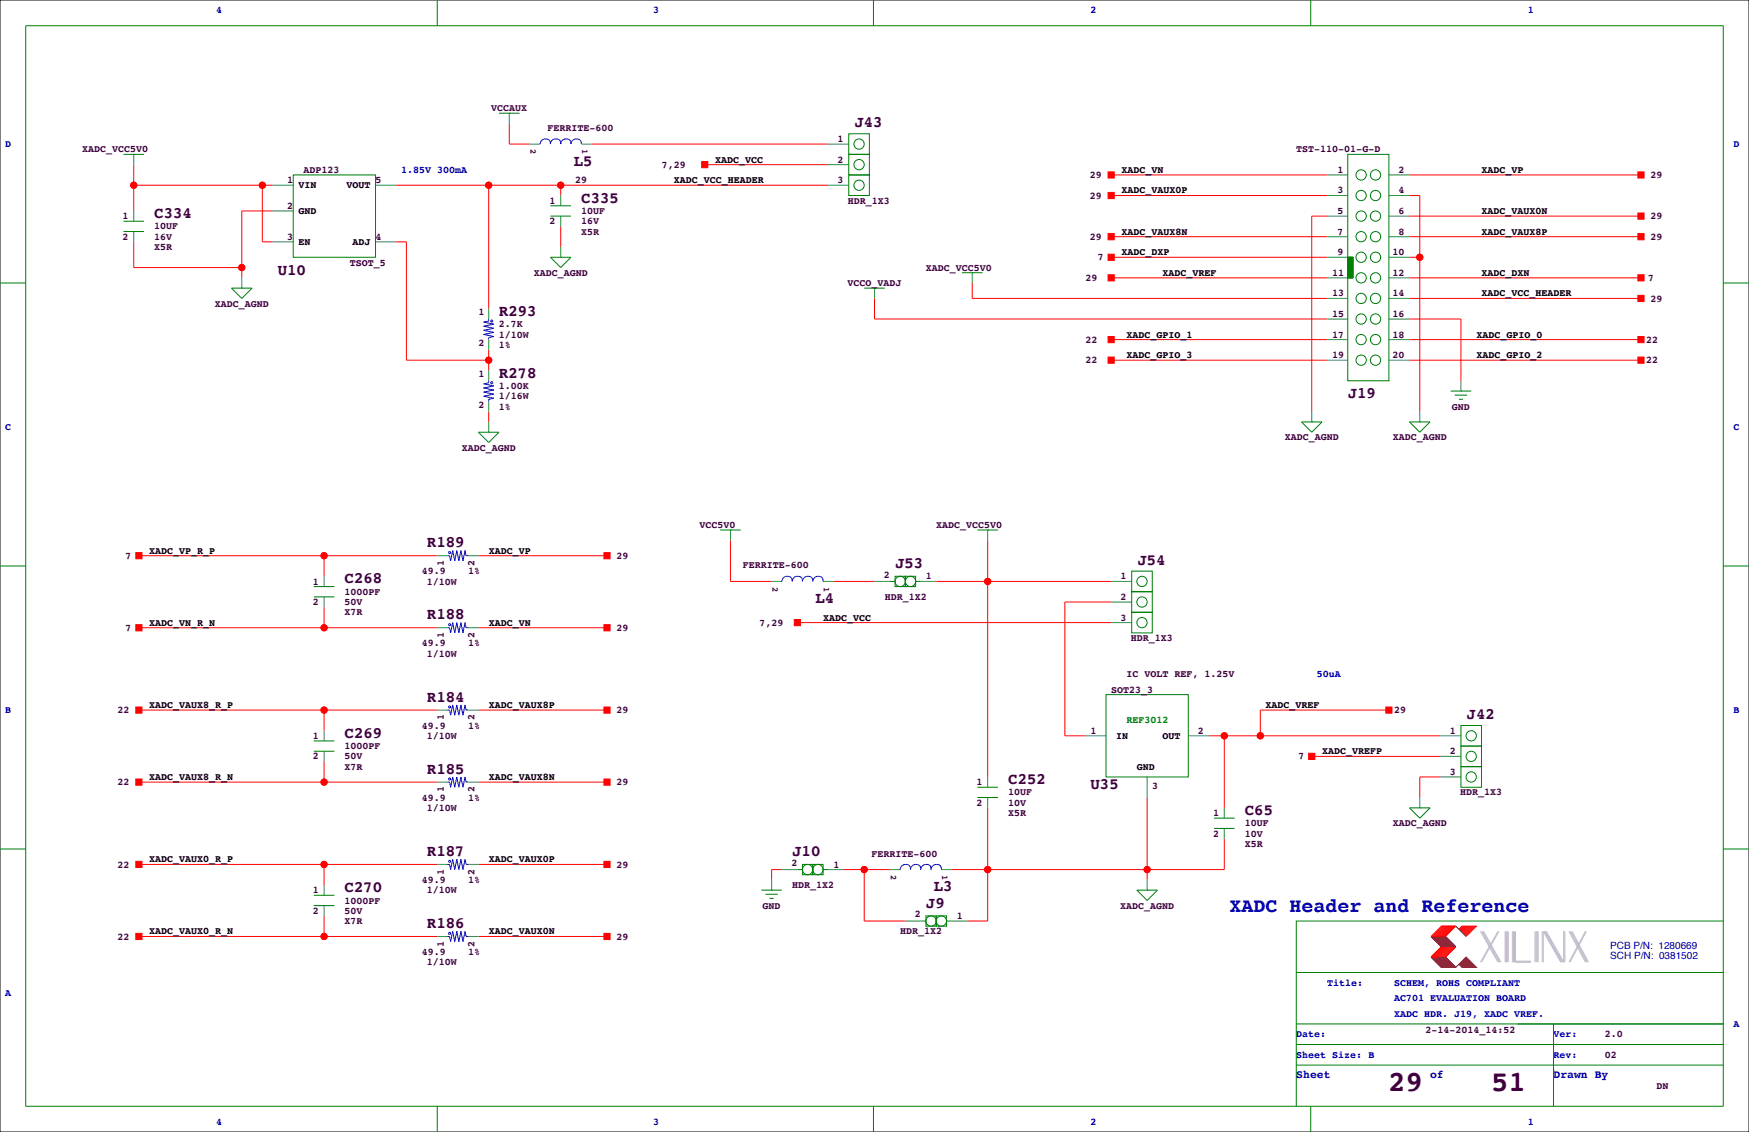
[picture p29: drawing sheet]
<svg xmlns="http://www.w3.org/2000/svg" width="432mm" height="279mm" viewBox="0 0 432 279" stroke-linecap="round" stroke-linejoin="round" font-family="sans-serif">
<defs><g id="words">
<g font-size="7.1" fill="#400040">
<text x="342.8" y="269.3">29</text>
<text x="368.2" y="269.3">51</text>
</g>
<text font-size="4.9" fill="#0000a0" x="303.5" y="225.1">XADC Header and Reference</text>
<g font-size="3.9" fill="#400040">
<text x="210.9" y="31.5">J43</text>
<text x="141.6" y="40.9">L5</text>
<text x="38.1" y="53.8">C334</text>
<text x="143.5" y="50">C335</text>
<text x="68.6" y="67.8">U10</text>
<text x="123.2" y="77.9">R293</text>
<text x="123.2" y="93.2">R278</text>
<text x="332.7" y="98.3">J19</text>
<text x="105.4" y="135.1">R189</text>
<text x="85.1" y="144">C268</text>
<text x="221" y="140.2">J53</text>
<text x="280.8" y="139.4">J54</text>
<text x="201.3" y="148.8">L4</text>
<text x="105.4" y="152.9">R188</text>
<text x="105.4" y="173.2">R184</text>
<text x="362.1" y="177.5">J42</text>
<text x="85.1" y="182.1">C269</text>
<text x="105.4" y="191">R185</text>
<text x="248.9" y="193.5">C252</text>
<text x="269.2" y="194.8">U35</text>
<text x="307.3" y="201.1">C65</text>
<text x="105.4" y="211.3">R187</text>
<text x="195.6" y="211.3">J10</text>
<text x="85.1" y="220.2">C270</text>
<text x="230.5" y="219.9">L3</text>
<text x="228.6" y="224">J9</text>
<text x="105.4" y="229.1">R186</text>
</g>
<g font-size="2.8" fill="#0000a0">
<text x="320" y="266.1">Sheet</text>
<text x="353.1" y="266.1">of</text>
<text x="383.5" y="266.1">Drawn By</text>
</g>
<g font-size="2.5" fill="#0000a0">
<text x="53.3" y="3.3">4</text>
<text x="161.3" y="3.3">3</text>
<text x="269.2" y="3.3">2</text>
<text x="377.2" y="3.3">1</text>
<text x="1.3" y="36.3">D</text>
<text x="428" y="36.3">D</text>
<text x="99.1" y="42.7">1.85V 300mA</text>
<text x="1.3" y="106.2">C</text>
<text x="428" y="106.2">C</text>
<text x="325.1" y="167.1">50uA</text>
<text x="1.3" y="176">B</text>
<text x="428" y="176">B</text>
<text x="397.5" y="236.8">SCH P/N: 0381502</text>
<text x="397.5" y="234.2">PCB P/N: 1280669</text>
<text x="1.3" y="245.9">A</text>
<text x="327.7" y="243.3">Title:</text>
<text x="344.2" y="243.3">SCHEM, ROHS COMPLIANT</text>
<text x="344.2" y="247.1">AC701 EVALUATION BOARD</text>
<text x="344.2" y="251">XADC HDR. J19, XADC VREF.</text>
<text x="320" y="256">Date:</text>
<text x="383.5" y="256">Ver:</text>
<text x="428" y="253.5">A</text>
<text x="320" y="261.1">Sheet Size: B</text>
<text x="383.5" y="261.1">Rev:</text>
<text x="53.3" y="277.6">4</text>
<text x="161.3" y="277.6">3</text>
<text x="269.2" y="277.6">2</text>
<text x="377.2" y="277.6">1</text>
</g>
<g font-size="2.5" fill="#400040">
<text x="121.3" y="27.4">VCCAUX</text>
<text x="135.1" y="32.3">FERRITE-600</text>
<text x="206.8" y="35.1">1</text>
<text x="20.3" y="37.6">XADC_VCC5V0</text>
<text x="163.4" y="41.4">7,29</text>
<text x="206.8" y="40.1">2</text>
<text x="320" y="37.6">TST-110-01-G-D</text>
<text x="70.9" y="45.2">1</text>
<text x="74.9" y="42.7">ADP123</text>
<text x="92.7" y="45.2">5</text>
<text x="142" y="45.2">29</text>
<text x="206.8" y="45.2">3</text>
<text x="269" y="43.9">29</text>
<text x="330.2" y="42.7">1</text>
<text x="330.2" y="47.8">3</text>
<text x="345.2" y="42.7">2</text>
<text x="345.2" y="47.8">4</text>
<text x="407.5" y="43.9">29</text>
<text x="70.9" y="51.6">2</text>
<text x="135.7" y="50.3">1</text>
<text x="143.5" y="52.8">10UF</text>
<text x="209.3" y="50.3">HDR_1X3</text>
<text x="269" y="49">29</text>
<text x="330.2" y="52.8">5</text>
<text x="345.2" y="52.8">6</text>
<text x="30.3" y="54.1">1</text>
<text x="30.3" y="59.2">2</text>
<text x="38.1" y="56.6">10UF</text>
<text x="38.1" y="59.2">16V</text>
<text x="70.9" y="59.2">3</text>
<text x="92.7" y="59.2">4</text>
<text x="135.7" y="55.4">2</text>
<text x="143.5" y="55.4">16V</text>
<text x="143.5" y="57.9">X5R</text>
<text x="269" y="59.2">29</text>
<text x="330.2" y="57.9">7</text>
<text x="345.2" y="57.9">8</text>
<text x="407.5" y="54.1">29</text>
<text x="407.5" y="59.2">29</text>
<text x="38.1" y="61.7">X5R</text>
<text x="86.4" y="65.5">TSOT_5</text>
<text x="271" y="64.3">7</text>
<text x="330.2" y="63">9</text>
<text x="343.7" y="63">10</text>
<text x="131.8" y="68.1">XADC_AGND</text>
<text x="209.2" y="70.6">VCCO_VADJ</text>
<text x="228.6" y="66.8">XADC_VCC5V0</text>
<text x="268" y="69.3">29</text>
<text x="328.9" y="68.1">11</text>
<text x="343.7" y="68.1">12</text>
<text x="406.9" y="69.3">7</text>
<text x="53" y="75.7">XADC_AGND</text>
<text x="118.1" y="77.8">1</text>
<text x="328.9" y="73.2">13</text>
<text x="343.7" y="73.2">14</text>
<text x="407.5" y="74.4">29</text>
<text x="123.2" y="80.8">2.7K</text>
<text x="123.2" y="83.3">1/10W</text>
<text x="328.9" y="78.2">15</text>
<text x="328.9" y="83.3">17</text>
<text x="343.7" y="78.2">16</text>
<text x="343.7" y="83.3">18</text>
<text x="118.1" y="85.4">2</text>
<text x="123.2" y="85.9">1%</text>
<text x="268" y="84.6">22</text>
<text x="268" y="89.7">22</text>
<text x="328.9" y="88.4">19</text>
<text x="343.7" y="88.4">20</text>
<text x="406.4" y="84.6">22</text>
<text x="406.4" y="89.7">22</text>
<text x="118.1" y="93.1">1</text>
<text x="118.1" y="100.7">2</text>
<text x="123.2" y="96">1.00K</text>
<text x="123.2" y="98.6">1/16W</text>
<text x="123.2" y="101.1">1%</text>
<text x="358.5" y="101.1">GND</text>
<text x="114" y="111.3">XADC_AGND</text>
<text x="317.2" y="108.7">XADC_AGND</text>
<text x="343.9" y="108.7">XADC_AGND</text>
<text x="172.7" y="130.3">VCC5V0</text>
<text x="231.1" y="130.3">XADC_VCC5V0</text>
<text x="31" y="137.9">7</text>
<text x="152.2" y="137.9">29</text>
<text x="104.1" y="141.7">49.9</text>
<text x="109.6" y="139.7" transform="rotate(-90 109.6 139.7)">1</text>
<text x="115.6" y="141.7">1%</text>
<text x="117.2" y="139.7" transform="rotate(-90 117.2 139.7)">2</text>
<text x="183.4" y="140.3">FERRITE-600</text>
<text x="218.2" y="142.6">2</text>
<text x="228.6" y="143">1</text>
<text x="276.6" y="143">1</text>
<text x="77.3" y="144.3">1</text>
<text x="77.3" y="149.4">2</text>
<text x="85.1" y="146.8">1000PF</text>
<text x="85.1" y="149.4">50V</text>
<text x="105.4" y="144.3">1/10W</text>
<text x="218.4" y="148.1">HDR_1X2</text>
<text x="276.6" y="148.1">2</text>
<text x="31" y="155.7">7</text>
<text x="85.1" y="151.9">X7R</text>
<text x="152.2" y="155.7">29</text>
<text x="187.5" y="154.4">7,29</text>
<text x="276.6" y="153.2">3</text>
<text x="104.1" y="159.5">49.9</text>
<text x="109.6" y="157.5" transform="rotate(-90 109.6 157.5)">1</text>
<text x="115.6" y="159.5">1%</text>
<text x="117.2" y="157.5" transform="rotate(-90 117.2 157.5)">2</text>
<text x="279.2" y="158.2">HDR_1X3</text>
<text x="105.4" y="162.1">1/10W</text>
<text x="278.1" y="167.1">IC VOLT REF, 1.25V</text>
<text x="274.3" y="170.9">SOT23_3</text>
<text x="29" y="176">22</text>
<text x="104.1" y="179.8">49.9</text>
<text x="109.6" y="177.8" transform="rotate(-90 109.6 177.8)">1</text>
<text x="115.6" y="179.8">1%</text>
<text x="117.2" y="177.8" transform="rotate(-90 117.2 177.8)">2</text>
<text x="152.2" y="176">29</text>
<text x="344.2" y="176">29</text>
<text x="77.3" y="182.4">1</text>
<text x="85.1" y="184.9">1000PF</text>
<text x="105.4" y="182.4">1/10W</text>
<text x="269.2" y="181.1">1</text>
<text x="295.7" y="181.1">2</text>
<text x="357.9" y="181.1">1</text>
<text x="77.3" y="187.5">2</text>
<text x="85.1" y="190">X7R</text>
<text x="85.1" y="187.5">50V</text>
<text x="320.6" y="187.5">7</text>
<text x="357.9" y="186.2">2</text>
<text x="357.9" y="191.3">3</text>
<text x="29" y="193.8">22</text>
<text x="104.1" y="197.6">49.9</text>
<text x="109.6" y="195.6" transform="rotate(-90 109.6 195.6)">1</text>
<text x="115.6" y="197.6">1%</text>
<text x="117.2" y="195.6" transform="rotate(-90 117.2 195.6)">2</text>
<text x="152.2" y="193.8">29</text>
<text x="241.1" y="193.8">1</text>
<text x="248.9" y="196.3">10UF</text>
<text x="284.5" y="194.7">3</text>
<text x="360.5" y="196.3">HDR_1X3</text>
<text x="105.4" y="200.2">1/10W</text>
<text x="241.1" y="198.9">2</text>
<text x="248.9" y="198.9">10V</text>
<text x="248.9" y="201.4">X5R</text>
<text x="299.5" y="201.4">1</text>
<text x="307.3" y="204">10UF</text>
<text x="343.9" y="204">XADC_AGND</text>
<text x="299.5" y="206.5">2</text>
<text x="307.3" y="209">X5R</text>
<text x="307.3" y="206.5">10V</text>
<text x="29" y="214.1">22</text>
<text x="109.6" y="215.9" transform="rotate(-90 109.6 215.9)">1</text>
<text x="117.2" y="215.9" transform="rotate(-90 117.2 215.9)">2</text>
<text x="152.2" y="214.1">29</text>
<text x="195.4" y="213.7">2</text>
<text x="205.7" y="214.1">1</text>
<text x="215.1" y="211.4">FERRITE-600</text>
<text x="77.3" y="220.5">1</text>
<text x="104.1" y="217.9">49.9</text>
<text x="105.4" y="220.5">1/10W</text>
<text x="115.6" y="217.9">1%</text>
<text x="195.6" y="219.2">HDR_1X2</text>
<text x="77.3" y="225.6">2</text>
<text x="85.1" y="223">1000PF</text>
<text x="85.1" y="225.6">50V</text>
<text x="188.3" y="224.3">GND</text>
<text x="225.8" y="226.4">2</text>
<text x="236.2" y="226.8">1</text>
<text x="276.5" y="224.3">XADC_AGND</text>
<text x="29" y="231.9">22</text>
<text x="85.1" y="228.1">X7R</text>
<text x="109.6" y="233.7" transform="rotate(-90 109.6 233.7)">1</text>
<text x="117.2" y="233.7" transform="rotate(-90 117.2 233.7)">2</text>
<text x="152.2" y="231.9">29</text>
<text x="222.2" y="230.6">HDR_1X2</text>
<text x="104.1" y="235.7">49.9</text>
<text x="105.4" y="238.3">1/10W</text>
<text x="115.6" y="235.7">1%</text>
<text x="351.9" y="255">2-14-2014_14:52</text>
<text x="396.2" y="256">2.0</text>
<text x="396.2" y="261.1">02</text>
<text x="408.9" y="268.7">DN</text>
</g>
<g font-size="2.5">
<text x="176.5" y="40.1">XADC_VCC</text>
<text x="73.7" y="46.4">VIN</text>
<text x="85.5" y="46.4">VOUT</text>
<text x="166.4" y="45.2">XADC_VCC_HEADER</text>
<text x="276.9" y="47.8">XADC_VAUX0P</text>
<text x="276.9" y="42.7">XADC_VN</text>
<text x="365.8" y="42.7">XADC_VP</text>
<text x="73.7" y="52.8">GND</text>
<text x="365.8" y="52.8">XADC_VAUX0N</text>
<text x="276.9" y="57.9">XADC_VAUX8N</text>
<text x="365.8" y="57.9">XADC_VAUX8P</text>
<text x="73.7" y="60.4">EN</text>
<text x="87" y="60.4">ADJ</text>
<text x="276.9" y="63">XADC_DXP</text>
<text x="287" y="68.1">XADC_VREF</text>
<text x="365.8" y="68.1">XADC_DXN</text>
<text x="365.8" y="73.2">XADC_VCC_HEADER</text>
<text x="278.1" y="83.3">XADC_GPIO_1</text>
<text x="364.5" y="83.3">XADC_GPIO_0</text>
<text x="278.1" y="88.4">XADC_GPIO_3</text>
<text x="364.5" y="88.4">XADC_GPIO_2</text>
<text x="36.8" y="136.7">XADC_VP_R_P</text>
<text x="120.6" y="136.7">XADC_VP</text>
<text x="36.8" y="154.4">XADC_VN_R_N</text>
<text x="120.6" y="154.4">XADC_VN</text>
<text x="203.2" y="153.2">XADC_VCC</text>
<text x="36.8" y="174.8">XADC_VAUX8_R_P</text>
<text x="120.6" y="174.8">XADC_VAUX8P</text>
<text x="312.4" y="174.8">XADC_VREF</text>
<text x="275.6" y="182.4">IN</text>
<text x="287" y="182.4">OUT</text>
<text x="280.7" y="190">GND</text>
<text x="326.4" y="186.2">XADC_VREFP</text>
<text x="36.8" y="192.5">XADC_VAUX8_R_N</text>
<text x="120.6" y="192.5">XADC_VAUX8N</text>
<text x="36.8" y="212.9">XADC_VAUX0_R_P</text>
<text x="120.6" y="212.9">XADC_VAUX0P</text>
<text x="36.8" y="230.6">XADC_VAUX0_R_N</text>
<text x="120.6" y="230.6">XADC_VAUX0N</text>
</g>
<text font-size="2.5" fill="#008000" x="278.1" y="178.6">REF3012</text>
<g font-size="2.1" fill="#400040">
<text x="131" y="36.8" transform="rotate(90 131 36.8)">2</text>
<text x="143.7" y="36.8" transform="rotate(90 143.7 36.8)">1</text>
<text x="190.7" y="144.8" transform="rotate(90 190.7 144.8)">2</text>
<text x="203.4" y="144.8" transform="rotate(90 203.4 144.8)">1</text>
<text x="219.9" y="215.9" transform="rotate(90 219.9 215.9)">2</text>
<text x="232.6" y="215.9" transform="rotate(90 232.6 215.9)">1</text>
</g>
</g></defs>
<path d="M0 0h431.8v279.4h-431.8z" fill="none" stroke="#000" stroke-width=".25"/>
<g fill="none" stroke="#008080" stroke-width=".25">
<path d="M33 38.1v2.5M125.7 27.9v2.6M130.8 35.6h2.5M143.5 35.6h2.5M204.5 35.6h5M33 52.1v2.5M33 57.2v2.5M67.3 45.7h5.1M67.3 52.1h5.1M67.3 59.7h5.1M92.7 45.7h5.1M92.7 59.7h5.1"/>
<path d="M138.4 48.3v2.5M138.4 53.3v2.6M204.5 45.7h5M204.5 40.6h5M327.7 58.4h5M327.7 43.2h5M327.7 53.3h5M327.7 48.3h5M342.9 58.4h5.1M342.9 43.2h5.1M342.9 53.3h5.1M342.9 48.3h5.1"/>
<path d="M59.7 68.6v2.5M120.6 76.2v2.5M138.4 61v2.5M215.9 71.1v2.6M240 67.3v2.5M327.7 63.5h5M327.7 68.6h5M327.7 73.7h5M327.7 78.7h5M342.9 63.5h5.1M342.9 68.6h5.1M342.9 73.7h5.1"/>
<path d="M342.9 78.7h5.1M120.6 83.8v2.6M120.6 91.4v2.6M120.6 99.1v2.5M327.7 83.8h5M327.7 88.9h5M342.9 83.8h5.1M342.9 88.9h5.1M360.7 94v2.5M120.6 104.1v2.6M323.8 101.6v2.5M350.5 101.6v2.5"/>
<path d="M107.9 137.2h2.6M115.6 137.2h2.5M180.3 130.8v2.5M243.8 130.8v2.5M80 142.2v2.6M80 147.3v2.6M107.9 154.9h2.6M115.6 154.9h2.5M190.5 143.5h2.5M203.2 143.5h2.5M215.9 143.5h3.8M227.3 143.5h3.8"/>
<path d="M274.3 143.5h5.1M274.3 148.6h5.1M274.3 153.7h5.1M107.9 175.3h2.6M115.6 175.3h2.5M80 180.3v2.6M80 185.4v2.6M107.9 193h2.6M115.6 193h2.5M243.8 191.8v2.5M243.8 196.8v2.6M268 181.6h5"/>
<path d="M283.2 191.8v5M293.4 181.6h5M302.3 199.4v2.5M350.5 196.8v2.6M355.6 181.6h5.1M355.6 186.7h5.1M355.6 191.8h5.1M80 218.4v2.6M107.9 213.4h2.6M115.6 213.4h2.5M190.5 217.2v2.5M193 214.6h3.8"/>
<path d="M204.5 214.6h3.8M219.7 214.6h2.5M232.4 214.6h2.5M283.2 217.2v2.5M302.3 204.5v2.5M80 223.5v2.6M107.9 231.1h2.6M115.6 231.1h2.5M223.5 227.3h3.8M234.9 227.3h3.9"/>
</g>
<g fill="none" stroke="#008000" stroke-width=".25">
<path d="M6.3 6.4h419.1v266.6h-419.1zM107.9 0v6.4M215.6 0v6.4M323.6 0v6.4M30.5 38.1h5.1M33 38.1h.1M123.2 27.9h5.1M125.7 27.9h.1M209.5 33h5.1v5.1h-5.1zM209.5 38.1h5.1v5.1h-5.1zM332.7 38.1h10.2v55.9h-10.2zM30.5 57.2h5.1"/>
<path d="M30.5 54.6h5.1M72.4 43.2h20.3v20.3h-20.3zM135.9 53.3h5.1M135.9 50.8h5.1M209.5 43.2h5.1v5.1h-5.1zM0 69.8h6.3M57.1 71.1h5.1l-2.5 2.6zM59.7 71.1h.1M135.9 63.5h5.1l-2.6 2.5zM138.4 63.5h.1M213.4 71.1h5M215.9 71.1h.1"/>
<path d="M237.5 67.3h5.1M240 67.3h.1M307.3 66h.1M332.7 63.5h1.3v5.1h-1.3zM332.7 63.5h1.3v5.1h-1.3M425.4 69.8h6.4M358.1 96.5h5.1M359.2 97.5h3M360.2 98.6h1M360.7 96.5h.1M118.1 106.7h5.1l-2.6 2.5zM120.6 106.7h.1"/>
<path d="M321.3 104.1h5.1l-2.6 2.6zM323.8 104.1h.1M348 104.1h5.1l-2.6 2.6zM350.5 104.1h.1M0 139.7h6.3M177.8 130.8h5.1M180.3 130.8h.1M241.3 130.8h5.1M243.8 130.8h.1M425.4 139.7h6.4M77.5 147.3h5M77.5 144.8h5"/>
<path d="M219.7 143.5h1.3M221 142.2h2.5v2.6h-2.5zM223.5 142.2h2.6v2.6h-2.6zM226.1 143.5h1.2M279.4 151.1h5.1v5.1h-5.1zM279.4 141h5.1v5h-5.1zM279.4 146h5.1v5.1h-5.1zM273 171.4h20.4v20.4h-20.4zM360.7 179.1h5.1v5h-5.1zM77.5 185.4h5M77.5 182.9h5M241.3 196.8h5.1"/>
<path d="M241.3 194.3h5.1M348 199.4h5.1l-2.6 2.5zM350.5 199.4h.1M360.7 189.2h5.1v5.1h-5.1zM360.7 184.1h5.1v5.1h-5.1zM0 209.5h6.3M188 219.7h5M190.5 219.7h.1M196.8 214.6h1.3M198.1 213.4h2.6v2.5h-2.6zM200.7 213.4h2.5v2.5h-2.5zM203.2 214.6h1.3"/>
<path d="M280.7 219.7h5.1l-2.6 2.5zM283.2 219.7h.1M299.7 204.5h5.1M299.7 201.9h5.1M425.4 209.5h6.4M77.5 223.5h5M77.5 221h5M189 220.7h3M190 221.7h1M227.3 227.3h1.3M228.6 226.1h2.5v2.5h-2.5zM231.1 226.1h2.6v2.5h-2.6z"/>
<path d="M233.7 227.3h1.2M425.4 227.3h-105.4v35.6M320 257.8h105.4M320 252.7h105.4M320 240h105.4M383.5 252.7v20.3M107.9 273v6.4M215.6 273v6.4M320 262.9v10.1M320 262.9h105.4M323.6 273v6.4M383.5 264.2h.1"/>
<circle cx="212.1" cy="35.6" r="1.27"/>
<circle cx="212.1" cy="40.6" r="1.27"/>
<circle cx="212.1" cy="45.7" r="1.27"/>
<circle cx="336" cy="53.3" r="1.27"/>
<circle cx="336" cy="43.2" r="1.27"/>
<circle cx="336" cy="58.4" r="1.27"/>
<circle cx="336" cy="48.3" r="1.27"/>
<circle cx="339.6" cy="43.2" r="1.27"/>
<circle cx="339.6" cy="53.3" r="1.27"/>
<circle cx="339.6" cy="58.4" r="1.27"/>
<circle cx="339.6" cy="48.3" r="1.27"/>
<circle cx="336" cy="78.7" r="1.27"/>
<circle cx="336" cy="68.6" r="1.27"/>
<circle cx="336" cy="73.7" r="1.27"/>
<circle cx="336" cy="63.5" r="1.27"/>
<circle cx="339.6" cy="78.7" r="1.27"/>
<circle cx="339.6" cy="68.6" r="1.27"/>
<circle cx="339.6" cy="73.7" r="1.27"/>
<circle cx="339.6" cy="63.5" r="1.27"/>
<circle cx="336" cy="83.8" r="1.27"/>
<circle cx="336" cy="88.9" r="1.27"/>
<circle cx="339.6" cy="83.8" r="1.27"/>
<circle cx="339.6" cy="88.9" r="1.27"/>
<circle cx="222.2" cy="143.5" r="1.27"/>
<circle cx="224.8" cy="143.5" r="1.27"/>
<circle cx="281.9" cy="153.7" r="1.27"/>
<circle cx="281.9" cy="148.6" r="1.27"/>
<circle cx="281.9" cy="143.5" r="1.27"/>
<circle cx="363.2" cy="191.8" r="1.27"/>
<circle cx="363.2" cy="186.7" r="1.27"/>
<circle cx="363.2" cy="181.6" r="1.27"/>
<circle cx="199.4" cy="214.6" r="1.27"/>
<circle cx="201.9" cy="214.6" r="1.27"/>
<circle cx="229.9" cy="227.3" r="1.27"/>
<circle cx="232.4" cy="227.3" r="1.27"/>
</g>
<g fill="none" stroke="#f00" stroke-width=".25">
<path d="M125.7 30.5v5.1h5.1M146 35.6h58.5M33 45.7h34.3M33 40.6v11.5M33 59.7v6.3h26.7M64.8 45.7v14h2.5M67.3 52.1h-7.6v16.5M97.8 45.7h106.7M97.8 59.7h2.5v29.2h20.3M120.6 45.7v30.5M138.4 45.7v2.6M138.4 55.9v5.1"/>
<path d="M174 40.6h30.5M274.3 43.2h53.4M274.3 48.3h53.4M274.3 58.4h53.4M327.7 53.3h-3.9v48.3M348 53.3h57.1M348 43.2h57.1M348 48.3h2.5v53.3M348 58.4h57.1M215.9 73.7v5h111.8M240 69.8v3.9h87.7M274.3 63.5h53.4"/>
<path d="M274.3 68.6h53.4M348 63.5h2.5M348 73.7h57.1M348 78.7h12.7v15.3M348 68.6h57.1M120.6 86.4v5M274.3 88.9h53.4M274.3 83.8h53.4M348 88.9h57.1M348 83.8h57.1M120.6 101.6v2.5M34.3 137.2h73.6"/>
<path d="M80 137.2v5M118.1 137.2h31.8M180.3 133.3v10.2h10.2M243.8 133.3v58.5M34.3 154.9h73.6M80 149.9v5M118.1 154.9h31.8M196.8 153.7h77.5M205.7 143.5h10.2M231.1 143.5h43.2M274.3 148.6h-11.4v33h5.1M34.3 175.3h73.6"/>
<path d="M80 175.3v5M118.1 175.3h31.8M342.9 175.3h-31.8v6.3M34.3 193h73.6M80 188v5M118.1 193h31.8M243.8 199.4v27.9h-5M283.2 196.8v20.4M298.4 181.6h57.2M302.3 181.6v17.8M323.8 186.7h31.8M355.6 191.8h-5.1v5"/>
<path d="M34.3 213.4h73.6M80 213.4v5M118.1 213.4h31.8M193 214.6h-2.5v2.6M208.3 214.6h11.4M213.4 214.6v12.7h10.1M302.3 207v7.6h-67.4M34.3 231.1h73.6M80 226.1v5M118.1 231.1h31.8M355.9 228.6h3.5l-2.5 2.5h-3.6zM355.9 233.7l-2.6 2.5h3.6l2.5-2.5"/>
<path d="M356.1 233.7l-2.5 2.5M356.1 228.6l-2.5 2.5M356.4 233.7l-2.6 2.5M356.4 228.6l-2.6 2.5M356.6 233.7l-2.5 2.5M356.6 228.6l-2.5 2.5M356.9 233.7l-2.6 2.5M356.9 228.6l-2.6 2.5M357.1 233.7l-2.5 2.5M357.1 228.6l-2.5 2.5M357.4 233.7l-2.6 2.5M357.4 228.6l-2.6 2.5"/>
<path d="M357.6 233.7l-2.5 2.5M357.6 228.6l-2.5 2.5M357.9 233.7l-2.6 2.5M357.9 228.6l-2.6 2.5M358.1 233.7l-2.5 2.5M358.1 228.6l-2.5 2.5M358.4 233.7l-2.5 2.5M358.4 228.6l-2.5 2.5M358.6 233.7l-2.5 2.5M358.6 228.6l-2.5 2.5M358.9 233.7l-2.5 2.5M358.9 228.6l-2.5 2.5"/>
<path d="M359.2 233.7l-2.6 2.5M359.2 228.6l-2.6 2.5M360.2 229.4l.7-.8h3.6l-2.6 2.5M361.2 228.6l-.8 .8M361.4 228.6l-1 1M361.7 228.6l-1 1M361.9 228.6l-1.2 1.3M362.2 228.6l-1.3 1.3M362.5 228.6l-1.6 1.5M362.7 228.6l-1.5 1.5M363 228.6l-1.8 1.8M363.2 228.6l-1.8 1.8"/>
<path d="M363.5 228.6l-2.1 2M363.7 228.6l-2 2M364 228.6l-2.3 2.3M364.2 228.6l-2.3 2.3"/>
<circle cx="33" cy="45.7" r=".76"/>
<circle cx="64.8" cy="45.7" r=".76"/>
<circle cx="120.7" cy="45.7" r=".76"/>
<circle cx="138.4" cy="45.7" r=".76"/>
<circle cx="59.7" cy="66" r=".76"/>
<circle cx="350.5" cy="63.5" r=".76"/>
<circle cx="120.7" cy="88.9" r=".76"/>
<circle cx="80" cy="137.2" r=".76"/>
<circle cx="80" cy="154.9" r=".76"/>
<circle cx="243.8" cy="143.5" r=".76"/>
<circle cx="80" cy="175.3" r=".76"/>
<circle cx="80" cy="193" r=".76"/>
<circle cx="302.3" cy="181.6" r=".76"/>
<circle cx="311.2" cy="181.6" r=".76"/>
<circle cx="80" cy="213.4" r=".76"/>
<circle cx="213.4" cy="214.6" r=".76"/>
<circle cx="243.8" cy="214.6" r=".76"/>
<circle cx="283.2" cy="214.6" r=".76"/>
<circle cx="80" cy="231.1" r=".76"/>
</g>
<g fill="#f00" stroke="#f00" stroke-width=".25">
<path d="M273.6 62.7h1.5v1.6h-1.5z" fill-rule="evenodd"/>
<path d="M273.6 42.4h1.5v1.5h-1.5z" fill-rule="evenodd"/>
<path d="M273.6 47.5h1.5v1.5h-1.5z" fill-rule="evenodd"/>
<path d="M404.4 72.9h1.5v1.5h-1.5z" fill-rule="evenodd"/>
<path d="M404.4 42.4h1.5v1.5h-1.5z" fill-rule="evenodd"/>
<path d="M404.4 67.8h1.5v1.5h-1.5z" fill-rule="evenodd"/>
<path d="M273.6 67.8h1.5v1.5h-1.5z" fill-rule="evenodd"/>
<path d="M404.4 88.1h1.5v1.6h-1.5z" fill-rule="evenodd"/>
<path d="M273.6 88.1h1.5v1.6h-1.5z" fill-rule="evenodd"/>
<path d="M273.6 57.7h1.5v1.5h-1.5z" fill-rule="evenodd"/>
<path d="M404.4 57.7h1.5v1.5h-1.5z" fill-rule="evenodd"/>
<path d="M404.4 52.6h1.5v1.5h-1.5z" fill-rule="evenodd"/>
<path d="M404.4 83.1h1.5v1.5h-1.5z" fill-rule="evenodd"/>
<path d="M273.6 83.1h1.5v1.5h-1.5z" fill-rule="evenodd"/>
<path d="M149.1 230.4h1.5v1.5h-1.5z" fill-rule="evenodd"/>
<path d="M149.1 212.6h1.5v1.5h-1.5z" fill-rule="evenodd"/>
<path d="M149.1 136.4h1.5v1.5h-1.5z" fill-rule="evenodd"/>
<path d="M149.1 154.2h1.5v1.5h-1.5z" fill-rule="evenodd"/>
<path d="M149.1 174.5h1.5v1.5h-1.5z" fill-rule="evenodd"/>
<path d="M149.1 192.3h1.5v1.5h-1.5z" fill-rule="evenodd"/>
<path d="M342.1 174.5h1.6v1.5h-1.6z" fill-rule="evenodd"/>
<path d="M196.1 152.9h1.5v1.5h-1.5z" fill-rule="evenodd"/>
<path d="M323.1 185.9h1.5v1.6h-1.5z" fill-rule="evenodd"/>
<path d="M173.2 39.9h1.6v1.5h-1.6z" fill-rule="evenodd"/>
<path d="M33.5 212.6h1.6v1.5h-1.6z" fill-rule="evenodd"/>
<path d="M33.5 230.4h1.6v1.5h-1.6z" fill-rule="evenodd"/>
<path d="M33.5 174.5h1.6v1.5h-1.6z" fill-rule="evenodd"/>
<path d="M33.5 192.3h1.6v1.5h-1.6z" fill-rule="evenodd"/>
<path d="M33.5 136.4h1.6v1.5h-1.6z" fill-rule="evenodd"/>
<path d="M33.5 154.2h1.6v1.5h-1.6z" fill-rule="evenodd"/>
<circle cx="138.4" cy="45.7" r=".76"/>
<circle cx="120.7" cy="45.7" r=".76"/>
<circle cx="59.7" cy="66" r=".76"/>
<circle cx="120.7" cy="88.9" r=".76"/>
<circle cx="64.8" cy="45.7" r=".76"/>
<circle cx="33" cy="45.7" r=".76"/>
<circle cx="350.5" cy="63.5" r=".76"/>
<circle cx="243.8" cy="143.5" r=".76"/>
<circle cx="283.2" cy="214.6" r=".76"/>
<circle cx="243.8" cy="214.6" r=".76"/>
<circle cx="213.4" cy="214.6" r=".76"/>
<circle cx="302.3" cy="181.6" r=".76"/>
<circle cx="311.2" cy="181.6" r=".76"/>
<circle cx="80" cy="213.4" r=".76"/>
<circle cx="80" cy="231.1" r=".76"/>
<circle cx="80" cy="175.3" r=".76"/>
<circle cx="80" cy="193" r=".76"/>
<circle cx="80" cy="137.2" r=".76"/>
<circle cx="80" cy="154.9" r=".76"/>
</g>
<g fill="none" stroke="#00f" stroke-width=".25">
<path d="M135.9 35.6a1.26 1.26 0 0 0-1.3-1.4 1.26 1.26 0 0 0-1.3 1.4M138.4 35.6a1.26 1.26 0 0 0-1.3-1.4 1.26 1.26 0 0 0-1.2 1.4M139.7 34.3a1.27 1.27 0 0 0-1.3 1.3M139.7 34.3a1.02 1.02 0 0 1 1.2 1.3M143.5 35.6a1.26 1.26 0 0 0-1.3-1.4 1.26 1.26 0 0 0-1.2 1.4M120.6 78.7v.5l-1.2 .3 2.5 .5-2.5 .5 2.5 .5-2.5 .5 2.5 .5-2.5 .5 2.5 .6-1.3 .2v.5M120.6 94v.5l-1.2 .2 2.5 .5-2.5 .6 2.5 .5-2.5 .5 2.5 .5-2.5 .5 2.5 .5-1.3 .3v.5M110.5 137.2h.5l.3 1.2 .5-2.5 .5 2.5 .5-2.5 .5 2.5 .5-2.5 .5 2.5 .5-2.5 .3 1.3h.5M110.5 154.9h.5l.3 1.3 .5-2.5 .5 2.5 .5-2.5 .5 2.5 .5-2.5 .5 2.5 .5-2.5 .3 1.2h.5M195.5 143.5a1.26 1.26 0 0 0-1.2-1.3 1.26 1.26 0 0 0-1.3 1.3M198.1 143.5a1.26 1.26 0 0 0-1.3-1.3 1.26 1.26 0 0 0-1.2 1.3M203.2 143.5a1.26 1.26 0 0 0-1.3-1.3 1.26 1.26 0 0 0-1.2 1.3 1.27 1.27 0 0 0-1.3-1.3 1.27 1.27 0 0 0-1.3 1.3"/>
<path d="M110.5 175.3h.5l.3 1.2 .5-2.5 .5 2.5 .5-2.5 .5 2.5 .5-2.5 .5 2.5 .5-2.5 .3 1.3h.5M110.5 193h.5l.3 1.3 .5-2.5 .5 2.5 .5-2.5 .5 2.5 .5-2.5 .5 2.5 .5-2.5 .3 1.2h.5M110.5 213.4h.5l.3 1.2 .5-2.5 .5 2.5 .5-2.5 .5 2.5 .5-2.5 .5 2.5 .5-2.5 .3 1.3h.5M223.5 213.4a1.27 1.27 0 0 0-1.3 1.2M223.5 213.4a1.05 1.05 0 0 1 1.3 1.2 1.27 1.27 0 0 1 1.3-1.3 1.27 1.27 0 0 1 1.2 1.3 1.27 1.27 0 0 1 1.3-1.3 1.27 1.27 0 0 1 1.3 1.3 1.26 1.26 0 0 1 1.2-1.3 1.26 1.26 0 0 1 1.3 1.3M110.5 231.1h.5l.3 1.3 .5-2.5 .5 2.5 .5-2.5 .5 2.5 .5-2.5 .5 2.5 .5-2.5 .3 1.2h.5"/>
<circle cx="121.4" cy="79.2" r=".25"/>
<circle cx="121.4" cy="94.5" r=".25"/>
<circle cx="111" cy="136.4" r=".25"/>
<circle cx="111" cy="154.2" r=".25"/>
<circle cx="111" cy="174.5" r=".25"/>
<circle cx="111" cy="192.3" r=".25"/>
<circle cx="111" cy="212.6" r=".25"/>
<circle cx="111" cy="230.4" r=".25"/>
</g>
<path d="M332.7 63.5h1.3v5.1h-1.3z" fill-rule="evenodd" fill="#008000" stroke="#008000" stroke-width=".25"/>
<g fill="none" stroke="#800000" stroke-width=".25">
<path d="M353.3 236.2l2.6 2.6h3.5M353.3 231.1l2.6 2.6M353.6 231.1l2.5 2.6M353.6 236.2l2.5 2.6M353.8 231.1l2.6 2.6M353.8 236.2l2.6 2.6M354.1 231.1l2.5 2.6M354.1 236.2l2.5 2.6M354.3 231.1l2.6 2.6M354.3 236.2l2.6 2.6M354.6 231.1l2.5 2.6M354.6 236.2l2.5 2.6"/>
<path d="M354.8 231.1l2.6 2.6M354.8 236.2l2.6 2.6M355.1 231.1l2.5 2.6M355.1 236.2l2.5 2.6M355.3 231.1l2.6 2.6M355.3 236.2l2.6 2.6M355.6 231.1l2.5 2.6M355.6 236.2l2.5 2.6M355.9 231.1l2.5 2.6M355.9 236.2l2.5 2.6M356.1 231.1l2.5 2.6M356.1 236.2l2.5 2.6"/>
<path d="M356.4 231.1l2.5 2.6M356.4 236.2l2.5 2.6M356.6 231.1l2.6 2.6M356.6 236.2l2.6 2.6M356.9 231.1l2.5 2.6M356.9 236.2l2.5 2.6M359.4 228.6l2.5 2.5M360.2 238l.7 .8h3.6l-2.6-2.6-2.5 2.6M360.4 237.7l1 1.1M360.4 238l.8 .8M360.7 237.5l1.2 1.3M360.7 237.7l1 1.1"/>
<path d="M360.9 237.2l1.6 1.6M360.9 237.5l1.3 1.3M361.2 237l1.8 1.8M361.2 237.2l1.5 1.6M361.4 236.7l2.1 2.1M361.4 237l1.8 1.8M361.7 236.5l2.3 2.3M361.7 236.7l2 2.1M361.9 236.5l2.3 2.3"/>
</g>
<g fill="none" stroke="#c0c0c0" stroke-width=".25">
<path d="M365.5 229.9l4.3 7.6M365.8 229.9l4.3 7.6M366 229.9l4.3 7.6M366.3 229.9l4.3 7.6M369.8 229.9l-4.3 7.6M370.1 229.9l-4.3 7.6M371.6 229.9v7.6M371.9 229.9v7.6M372.1 229.9v7.6M372.4 229.9v7.6M373.4 229.9v7.6M373.6 229.9v7.6"/>
<path d="M373.9 229.9v7.6M374.1 229.9v7.6h3.9M374.1 237.2h3.9M379 229.9v7.6M379.2 229.9v7.6M379.5 229.9v7.6M379.7 229.9v7.6M380.7 229.9v7.6M381 237.5v-7.6l4.3 7.6M381.3 229.9l4.3 7.6M381.5 229.9l4.3 7.6M381.8 229.9l4.3 7.6v-7.6"/>
<path d="M386.3 229.9v7.6M387.3 229.9l4.1 7.6M387.6 229.9l4.1 7.6M387.9 229.9l4 7.6M388.1 229.9l4.1 7.6M391.4 229.9l-4.1 7.6M391.7 229.9l-4.1 7.6"/>
</g>
<use href="#words"/>
</svg>
